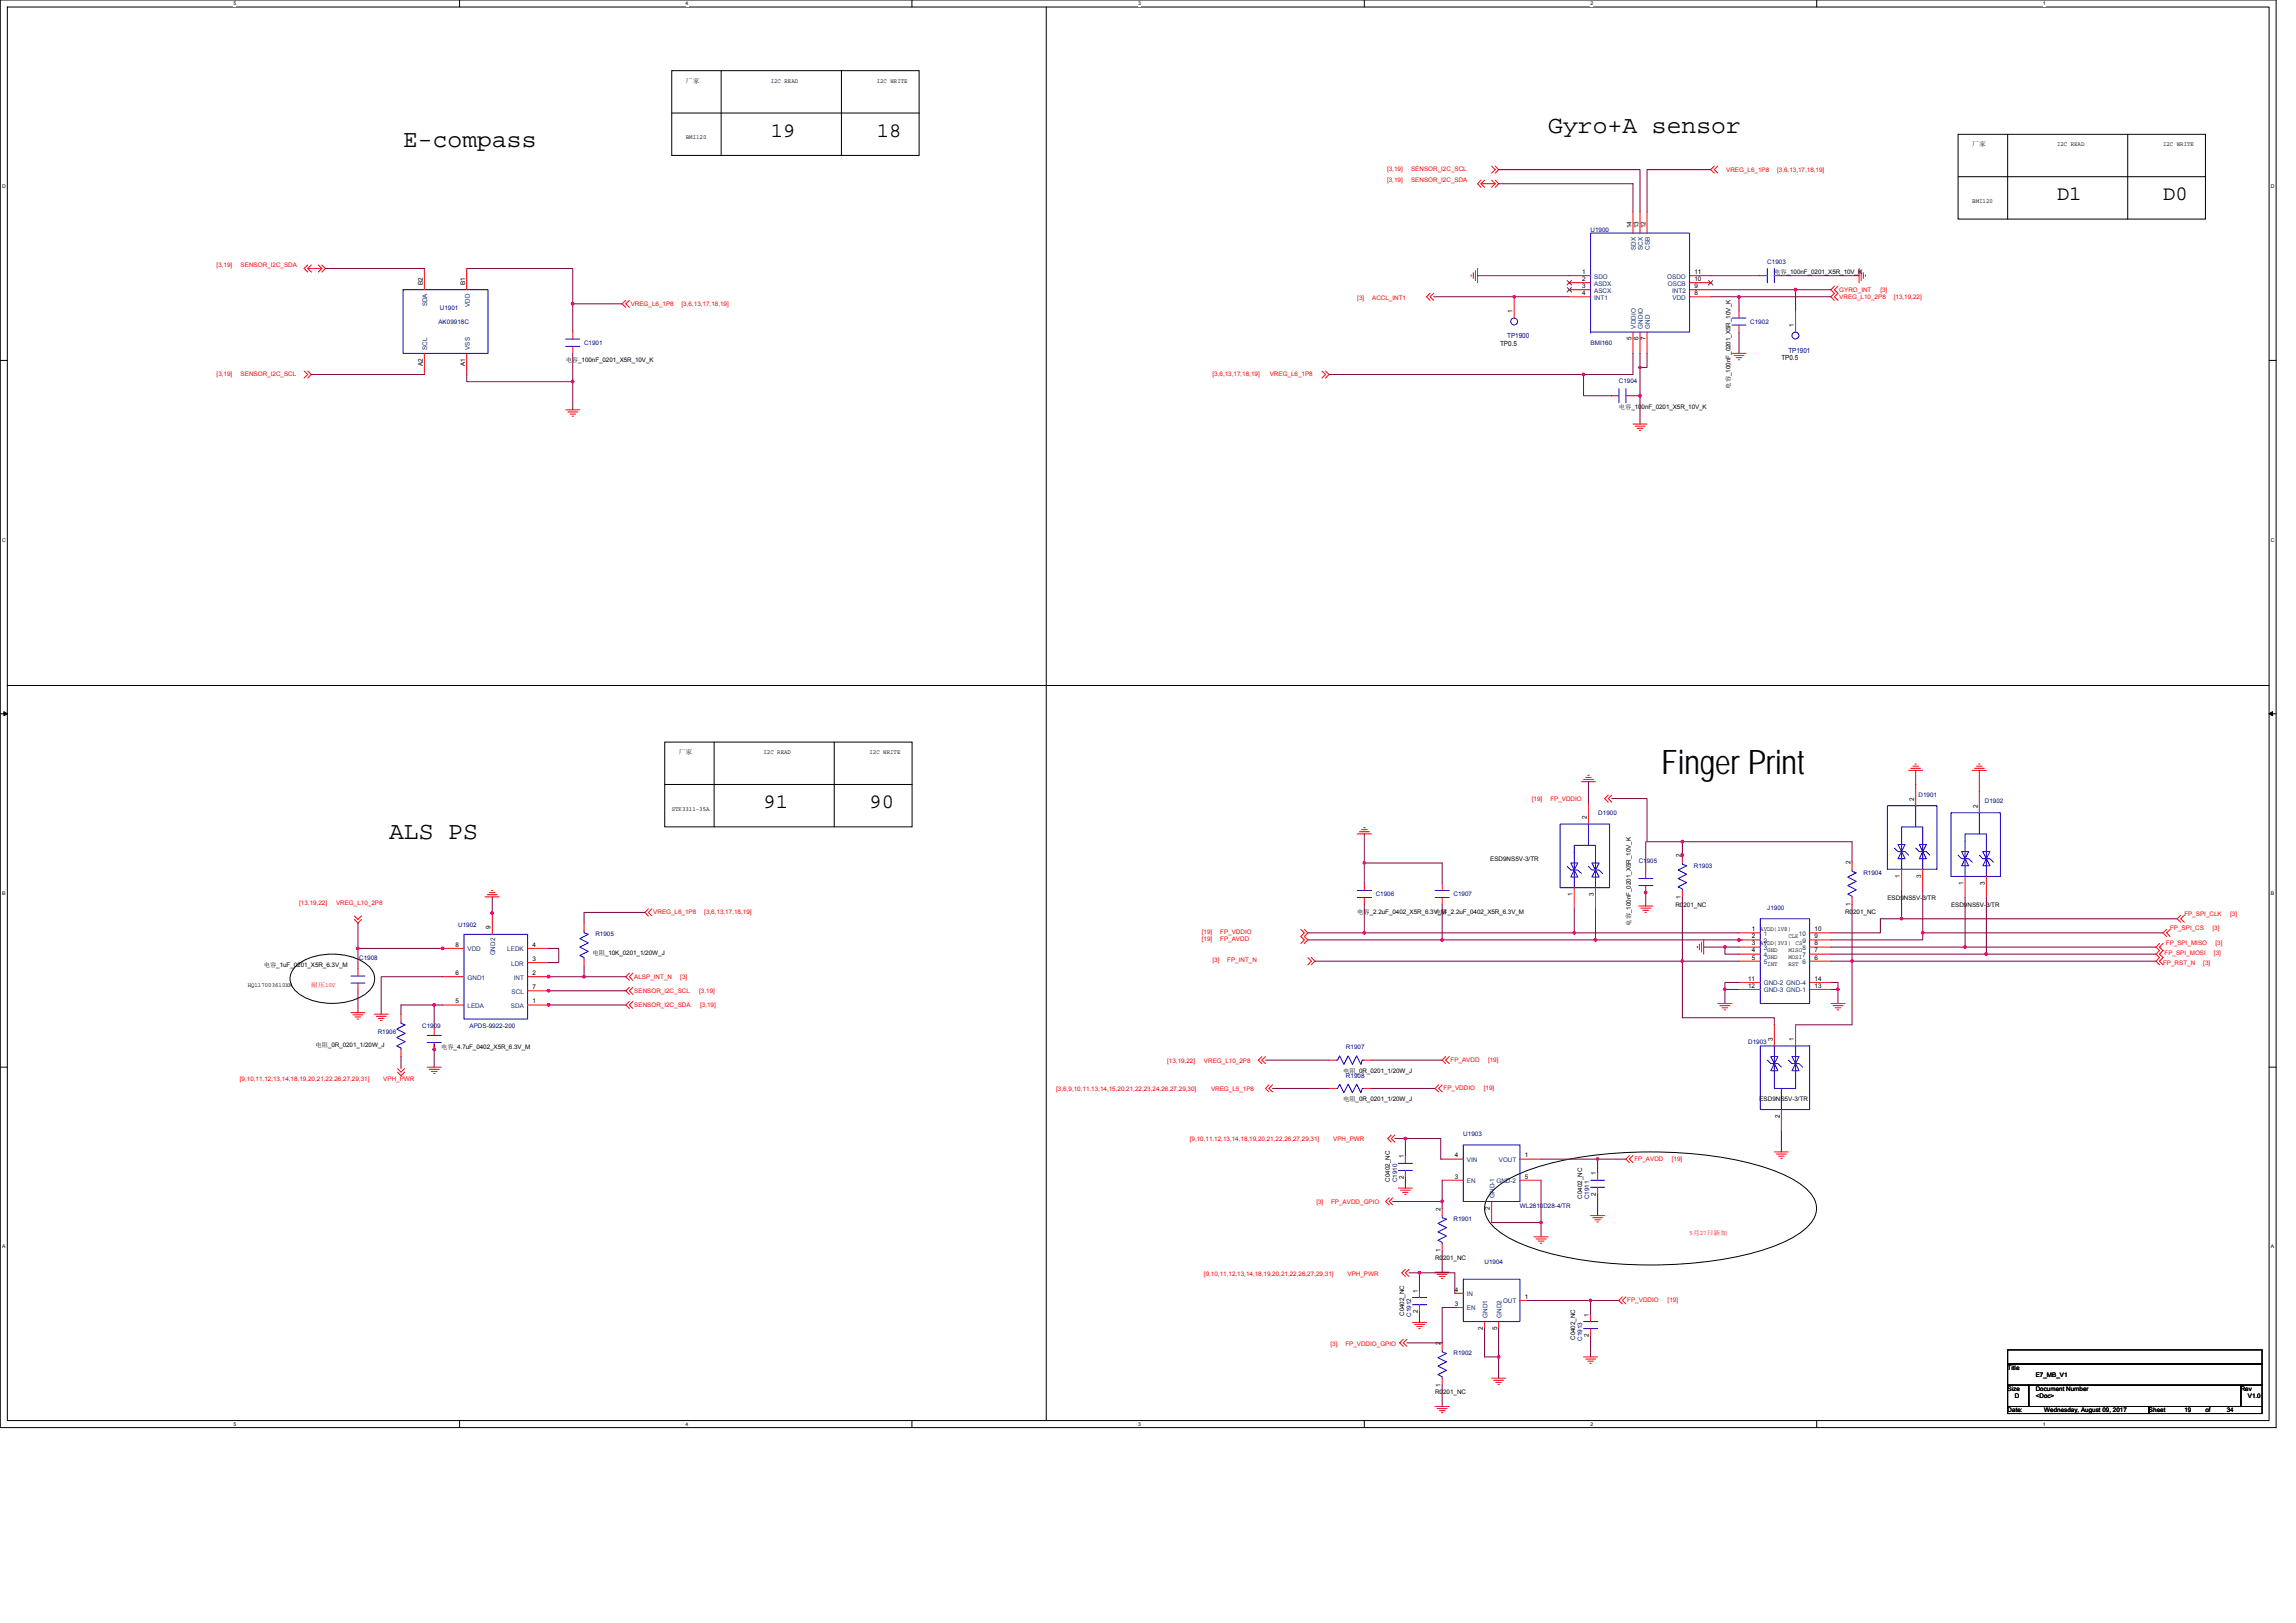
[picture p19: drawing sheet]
<svg xmlns="http://www.w3.org/2000/svg" width="297mm" height="210mm" viewBox="0 0 297 210" stroke-linecap="round" stroke-linejoin="round" font-family="sans-serif">
<defs><g id="words">
<text font-size="4.4" x="214.9" y="100.1">Finger Print</text>
<g font-size="3.2">
<text x="200.3" y="17.2">Gyro+A sensor</text>
<text x="52.2" y="19">E-compass</text>
<text x="50.3" y="108.6">ALS PS</text>
</g>
<g font-size="2.6">
<text x="99.7" y="17.7">19</text>
<text x="113.4" y="17.7">18</text>
<text x="266.1" y="25.9">D1</text>
<text x="279.8" y="25.9">D0</text>
<text x="98.8" y="104.5">91</text>
<text x="112.5" y="104.5">90</text>
</g>
<g font-size=".9">
<text x="194.1" y="44.7">TP0.5</text>
<text x="230.5" y="46.5">TP0.5</text>
</g>
<g font-size=".9" fill="#000080">
<text x="195" y="43.8">TP1900</text>
<text x="231.4" y="45.6">TP1901</text>
</g>
<g font-size=".8">
<text x="88.7" y="10.7">厂家</text>
<text x="99.7" y="10.7">I2C READ</text>
<text x="113.4" y="10.7">I2C WRITE</text>
<text x="88.7" y="18">BMI120</text>
<text x="255.2" y="18.9">厂家</text>
<text x="266.1" y="18.9">I2C READ</text>
<text x="279.8" y="18.9">I2C WRITE</text>
<text x="211" y="29.5" transform="rotate(-90 211 29.5)">14</text>
<text x="212" y="29.5" transform="rotate(-90 212 29.5)">13</text>
<text x="212.9" y="29.5" transform="rotate(-90 212.9 29.5)">12</text>
<text x="255.2" y="26.2">BMI120</text>
<text x="204.7" y="35.5">1</text>
<text x="219.2" y="35.5">11</text>
<text x="229.5" y="35.5">电容_100nF_0201_X5R_10V_K</text>
<text x="54.7" y="36.9" transform="rotate(-90 54.7 36.9)">B2</text>
<text x="60.2" y="36.9" transform="rotate(-90 60.2 36.9)">B1</text>
<text x="195.7" y="40.5" transform="rotate(-90 195.7 40.5)">1</text>
<text x="204.7" y="36.4">2</text>
<text x="204.7" y="37.3">3</text>
<text x="204.7" y="38.2">4</text>
<text x="219.2" y="36.4">10</text>
<text x="219.2" y="37.3">9</text>
<text x="219.2" y="38.2">8</text>
<text x="54.7" y="47.3" transform="rotate(-90 54.7 47.3)">A2</text>
<text x="60.2" y="47.3" transform="rotate(-90 60.2 47.3)">A1</text>
<text x="73.2" y="46.9">电容_100nF_0201_X5R_10V_K</text>
<text x="211" y="44" transform="rotate(-90 211 44)">5</text>
<text x="212" y="44" transform="rotate(-90 212 44)">6</text>
<text x="212.9" y="44" transform="rotate(-90 212.9 44)">7</text>
<text x="232.1" y="42.3" transform="rotate(-90 232.1 42.3)">1</text>
<text x="209.4" y="52.9">电容_100nF_0201_X5R_10V_K</text>
<text x="223.9" y="50.3" transform="rotate(-90 223.9 50.3)">电容_100nF_0201_X5R_10V_K</text>
<text x="87.8" y="97.6">厂家</text>
<text x="98.8" y="97.6">I2C READ</text>
<text x="112.5" y="97.6">I2C WRITE</text>
<text x="86.9" y="104.9">STK3311-35A</text>
<text x="205.3" y="106" transform="rotate(-90 205.3 106)">2</text>
<text x="247.6" y="103.6" transform="rotate(-90 247.6 103.6)">2</text>
<text x="255.9" y="104.5" transform="rotate(-90 255.9 104.5)">2</text>
<text x="192.8" y="111.4">ESD9NS5V-3/TR</text>
<text x="217.4" y="110.9" transform="rotate(-90 217.4 110.9)">2</text>
<text x="239.4" y="111.8" transform="rotate(-90 239.4 111.8)">2</text>
<text x="245.8" y="113.5" transform="rotate(-90 245.8 113.5)">1</text>
<text x="248.5" y="113.5" transform="rotate(-90 248.5 113.5)">3</text>
<text x="175.6" y="118.2">电容_2.2uF_0402_X5R_6.3V_M</text>
<text x="185.6" y="118.2">电容_2.2uF_0402_X5R_6.3V_M</text>
<text x="203.5" y="115.9" transform="rotate(-90 203.5 115.9)">1</text>
<text x="206.2" y="115.9" transform="rotate(-90 206.2 115.9)">3</text>
<text x="211" y="119.8" transform="rotate(-90 211 119.8)">电容_100nF_0201_X5R_10V_K</text>
<text x="216.7" y="117.3">R0201_NC</text>
<text x="217.4" y="116.3" transform="rotate(-90 217.4 116.3)">1</text>
<text x="238.7" y="118.2">R0201_NC</text>
<text x="239.4" y="117.2" transform="rotate(-90 239.4 117.2)">1</text>
<text x="244.2" y="116.4">ESD9NS5V-3/TR</text>
<text x="252.4" y="117.3">ESD9NS5V-3/TR</text>
<text x="254" y="114.5" transform="rotate(-90 254 114.5)">1</text>
<text x="256.8" y="114.5" transform="rotate(-90 256.8 114.5)">3</text>
<text x="34.1" y="125.2">电容_1uF_0201_X5R_6.3V_M</text>
<text x="58.9" y="122.5">8</text>
<text x="63.5" y="120.2" transform="rotate(-90 63.5 120.2)">9</text>
<text x="68.9" y="122.5">4</text>
<text x="68.9" y="124.3">3</text>
<text x="76.7" y="123.5">电阻_10K_0201_1/20W_J</text>
<text x="226.6" y="120.5">1</text>
<text x="226.6" y="121.4">2</text>
<text x="226.6" y="122.3">3</text>
<text x="226.6" y="123.2">4</text>
<text x="226.6" y="124.1">5</text>
<text x="227.7" y="120.4">AVDD(1V8)</text>
<text x="227.7" y="122.2">AVDD(3V3)</text>
<text x="228.6" y="125">INT</text>
<text x="228.6" y="123.2">GND</text>
<text x="228.6" y="124.1">GND</text>
<text x="231.4" y="123.2">MISO</text>
<text x="231.4" y="121.3">CLK</text>
<text x="231.4" y="124.1">MOSI</text>
<text x="231.4" y="125">RST</text>
<text x="232.3" y="122.2">CS</text>
<text x="234.8" y="120.5">10</text>
<text x="234.8" y="122.3">8</text>
<text x="234.8" y="121.4">9</text>
<text x="234.8" y="123.2">7</text>
<text x="234.8" y="124.1">6</text>
<text x="32" y="127.7">HQ117003610XM</text>
<text x="58.9" y="129.8">5</text>
<text x="58.9" y="126.2">6</text>
<text x="68.9" y="128">7</text>
<text x="68.9" y="126.2">2</text>
<text x="68.9" y="129.8">1</text>
<text x="226.2" y="126.9">11</text>
<text x="226.2" y="127.8">12</text>
<text x="234.8" y="126.9">14</text>
<text x="234.8" y="127.8">13</text>
<text x="40.8" y="135.4">电阻_0R_0201_1/20W_J</text>
<text x="57.1" y="135.8">电容_4.7uF_0402_X5R_6.3V_M</text>
<text x="229.3" y="134.7" transform="rotate(-90 229.3 134.7)">3</text>
<text x="232.1" y="134.7" transform="rotate(-90 232.1 134.7)">1</text>
<text x="173.8" y="138.8">电阻_0R_0201_1/20W_J</text>
<text x="173.8" y="142.5">电阻_0R_0201_1/20W_J</text>
<text x="227.6" y="142.5">ESD9NS5V-3/TR</text>
<text x="181.6" y="149.9" transform="rotate(-90 181.6 149.9)">1</text>
<text x="188.2" y="149.8">4</text>
<text x="197.3" y="149.8">1</text>
<text x="230.2" y="144.6" transform="rotate(-90 230.2 144.6)">2</text>
<text x="179.8" y="152.9" transform="rotate(-90 179.8 152.9)">C0402_NC</text>
<text x="181.6" y="152.5" transform="rotate(-90 181.6 152.5)">2</text>
<text x="188.2" y="152.5">3</text>
<text x="197.3" y="152.5">5</text>
<text x="204.7" y="155.1" transform="rotate(-90 204.7 155.1)">C0402_NC</text>
<text x="206.5" y="154.7" transform="rotate(-90 206.5 154.7)">2</text>
<text x="206.5" y="152.1" transform="rotate(-90 206.5 152.1)">1</text>
<text x="186.4" y="156.6" transform="rotate(-90 186.4 156.6)">2</text>
<text x="192.8" y="156.5" transform="rotate(-90 192.8 156.5)">2</text>
<text x="183.4" y="167.2" transform="rotate(-90 183.4 167.2)">1</text>
<text x="185.6" y="163">R0201_NC</text>
<text x="186.4" y="162" transform="rotate(-90 186.4 162)">1</text>
<text x="188.2" y="167.1">4</text>
<text x="181.6" y="170.3" transform="rotate(-90 181.6 170.3)">C0402_NC</text>
<text x="183.4" y="169.9" transform="rotate(-90 183.4 169.9)">2</text>
<text x="188.2" y="169">3</text>
<text x="191.9" y="172.1" transform="rotate(-90 191.9 172.1)">2</text>
<text x="193.7" y="172.1" transform="rotate(-90 193.7 172.1)">5</text>
<text x="197.3" y="168">1</text>
<text x="203.8" y="173.4" transform="rotate(-90 203.8 173.4)">C0402_NC</text>
<text x="205.6" y="173" transform="rotate(-90 205.6 173)">2</text>
<text x="205.6" y="170.3" transform="rotate(-90 205.6 170.3)">1</text>
<text x="186.4" y="179.4" transform="rotate(-90 186.4 179.4)">1</text>
<text x="186.4" y="174" transform="rotate(-90 186.4 174)">2</text>
<text x="259.7" y="177.2">Title</text>
<text x="259.7" y="179.9">Size</text>
<text x="263.4" y="179.9">Document Number</text>
<text x="263.4" y="178.1">E7_MB_V1</text>
<text x="289.9" y="179.9">Rev</text>
<text x="185.6" y="180.4">R0201_NC</text>
<text x="259.7" y="182.7">Date:</text>
<text x="260.6" y="180.8">D</text>
<text x="263.4" y="180.8">&lt;Doc&gt;</text>
<text x="264.5" y="182.7">Wednesday, August 09, 2017</text>
<text x="278" y="182.7">Sheet</text>
<text x="282.6" y="182.7">19</text>
<text x="285.3" y="182.7">of</text>
<text x="288.1" y="182.7">34</text>
<text x="290.8" y="180.8">V1.0</text>
</g>
<g font-size=".8" fill="#f00">
<text x="179.4" y="23.6">[3,19]</text>
<text x="179.4" y="22.1">[3,19]</text>
<text x="182.6" y="23.6">SENSOR_I2C_SDA</text>
<text x="182.6" y="22.1">SENSOR_I2C_SCL</text>
<text x="223.3" y="22.2">VREG_L6_1P8</text>
<text x="229.9" y="22.2">[3,6,13,17,18,19]</text>
<text x="28" y="34.5">[3,19]</text>
<text x="31.1" y="34.5">SENSOR_I2C_SDA</text>
<text x="81.6" y="39.6">VREG_L6_1P8</text>
<text x="88.2" y="39.6">[3,6,13,17,18,19]</text>
<text x="175.6" y="38.8">[3]</text>
<text x="177.5" y="38.8">ACCL_INT1</text>
<text x="238" y="38.7">VREG_L10_2P8</text>
<text x="238" y="37.7">GYRO_INT</text>
<text x="243.3" y="37.7">[3]</text>
<text x="245" y="38.7">[13,19,22]</text>
<text x="28" y="48.6">[3,19]</text>
<text x="31.1" y="48.6">SENSOR_I2C_SCL</text>
<text x="156.9" y="48.6">[3,6,13,17,18,19]</text>
<text x="164.3" y="48.6">VREG_L6_1P8</text>
<text x="198.2" y="103.7">[19]</text>
<text x="200.6" y="103.7">FP_VDDIO</text>
<text x="38.7" y="117">[13,19,22]</text>
<text x="43.5" y="117">VREG_L10_2P8</text>
<text x="84.5" y="118.3">VREG_L6_1P8</text>
<text x="91.1" y="118.3">[3,6,13,17,18,19]</text>
<text x="282.6" y="118.5">FP_SPI_CLK</text>
<text x="288.5" y="118.5">[3]</text>
<text x="155.5" y="121.8">[19]</text>
<text x="155.5" y="120.9">[19]</text>
<text x="156.9" y="124.5">[3]</text>
<text x="157.9" y="121.8">FP_AVDD</text>
<text x="157.9" y="120.9">FP_VDDIO</text>
<text x="158.8" y="124.5">FP_INT_N</text>
<text x="279.8" y="124.9">FP_RST_N</text>
<text x="280" y="123.5">FP_SPI_MOSI</text>
<text x="280.2" y="122.3">FP_SPI_MISO</text>
<text x="280.8" y="120.3">FP_SPI_CS</text>
<text x="285" y="124.9">[3]</text>
<text x="286.2" y="120.3">[3]</text>
<text x="286.4" y="123.5">[3]</text>
<text x="286.6" y="122.3">[3]</text>
<text x="40.3" y="127.7">耐压10V</text>
<text x="82.1" y="126.6">ALSP_INT_N</text>
<text x="82.1" y="128.5">SENSOR_I2C_SCL</text>
<text x="82.1" y="130.3">SENSOR_I2C_SDA</text>
<text x="88" y="126.6">[3]</text>
<text x="90.5" y="128.5">[3,19]</text>
<text x="90.6" y="130.3">[3,19]</text>
<text x="151" y="137.5">[13,19,22]</text>
<text x="155.8" y="137.5">VREG_L10_2P8</text>
<text x="187.7" y="137.4">FP_AVDD</text>
<text x="192.5" y="137.4">[19]</text>
<text x="31" y="139.9">[9,10,11,12,13,14,18,19,20,21,22,26,27,29,31]</text>
<text x="49.6" y="139.9">VPH_PWR</text>
<text x="136.6" y="141.2">[3,6,9,10,11,13,14,15,20,21,22,23,24,26,27,29,30]</text>
<text x="156.7" y="141.2">VREG_L5_1P8</text>
<text x="186.8" y="141.1">FP_VDDIO</text>
<text x="192" y="141.1">[19]</text>
<text x="153.9" y="147.7">[9,10,11,12,13,14,18,19,20,21,22,26,27,29,31]</text>
<text x="172.5" y="147.7">VPH_PWR</text>
<text x="170.3" y="155.8">[3]</text>
<text x="172.2" y="155.8">FP_AVDD_GPIO</text>
<text x="211.5" y="150.2">FP_AVDD</text>
<text x="216.3" y="150.2">[19]</text>
<text x="218.6" y="159.7">5月27日新加</text>
<text x="155.8" y="165">[9,10,11,12,13,14,18,19,20,21,22,26,27,29,31]</text>
<text x="174.3" y="165">VPH_PWR</text>
<text x="210.5" y="168.5">FP_VDDIO</text>
<text x="215.7" y="168.5">[19]</text>
<text x="172.1" y="174.1">[3]</text>
<text x="174.1" y="174.1">FP_VDDIO_GPIO</text>
</g>
<g font-size=".8" fill="#000080">
<text x="205.8" y="30">U1900</text>
<text x="228.6" y="34.1">C1903</text>
<text x="56.7" y="41.9">AK09918C</text>
<text x="56.9" y="40.1">U1901</text>
<text x="226.4" y="41.9">C1902</text>
<text x="75.6" y="44.6">C1901</text>
<text x="205.8" y="44.6">BMI160</text>
<text x="209.4" y="49.6">C1904</text>
<text x="206.8" y="105.4">D1900</text>
<text x="248.2" y="103.1">D1901</text>
<text x="256.8" y="103.9">D1902</text>
<text x="212" y="111.6">C1905</text>
<text x="219.1" y="112.3">R1903</text>
<text x="241.1" y="113.2">R1904</text>
<text x="59.3" y="120">U1902</text>
<text x="178" y="115.9">C1906</text>
<text x="188" y="115.9">C1907</text>
<text x="228.6" y="117.8">J1900</text>
<text x="46.5" y="124.2">C1908</text>
<text x="77" y="121.1">R1905</text>
<text x="48.9" y="133.8">R1906</text>
<text x="54.6" y="132.9">C1909</text>
<text x="60.7" y="132.9">APDS-9922-200</text>
<text x="174.1" y="135.8">R1907</text>
<text x="226.2" y="135.1">D1903</text>
<text x="174.1" y="139.4">R1908</text>
<text x="189.3" y="147">U1903</text>
<text x="180.7" y="153" transform="rotate(-90 180.7 153)">C1910</text>
<text x="205.6" y="155.2" transform="rotate(-90 205.6 155.2)">C1911</text>
<text x="188" y="158">R1901</text>
<text x="196.6" y="156.3">WL2810D28-4/TR</text>
<text x="192.1" y="163.5">U1904</text>
<text x="182.6" y="170.3" transform="rotate(-90 182.6 170.3)">C1912</text>
<text x="204.7" y="173.5" transform="rotate(-90 204.7 173.5)">C1913</text>
<text x="188" y="175.4">R1902</text>
</g>
<g font-size=".8" fill="#004080">
<text x="211.6" y="32.3" transform="rotate(-90 211.6 32.3)">SDX</text>
<text x="212.6" y="32.3" transform="rotate(-90 212.6 32.3)">SCX</text>
<text x="213.5" y="32.3" transform="rotate(-90 213.5 32.3)">CSB</text>
<text x="55.3" y="39.6" transform="rotate(-90 55.3 39.6)">SDA</text>
<text x="60.8" y="39.7" transform="rotate(-90 60.8 39.7)">VDD</text>
<text x="206.2" y="36">SDO</text>
<text x="206.2" y="37">ASDX</text>
<text x="206.2" y="37.9">ASCX</text>
<text x="206.2" y="38.8">INT1</text>
<text x="215.7" y="36">OSDO</text>
<text x="215.8" y="37">OSCB</text>
<text x="216.3" y="37.9">INT2</text>
<text x="216.4" y="38.8">VDD</text>
<text x="55.3" y="45.3" transform="rotate(-90 55.3 45.3)">SCL</text>
<text x="60.8" y="45.3" transform="rotate(-90 60.8 45.3)">VSS</text>
<text x="211.6" y="42.5" transform="rotate(-90 211.6 42.5)">VDDIO</text>
<text x="212.6" y="42.5" transform="rotate(-90 212.6 42.5)">GNDIO</text>
<text x="213.5" y="42.5" transform="rotate(-90 213.5 42.5)">GND</text>
<text x="60.5" y="123.1">VDD</text>
<text x="64.1" y="123.6" transform="rotate(-90 64.1 123.6)">GND2</text>
<text x="65.6" y="123.1">LEDK</text>
<text x="66.1" y="124.9">LDR</text>
<text x="228.2" y="121.1">1</text>
<text x="228.2" y="122">2</text>
<text x="228.2" y="122.9">3</text>
<text x="228.2" y="123.8">4</text>
<text x="228.2" y="124.7">5</text>
<text x="232.7" y="121.1">10</text>
<text x="233.2" y="122.9">8</text>
<text x="233.2" y="122">9</text>
<text x="233.2" y="123.8">7</text>
<text x="233.2" y="124.7">6</text>
<text x="60.5" y="130.4">LEDA</text>
<text x="60.5" y="126.7">GND1</text>
<text x="66.1" y="130.4">SDA</text>
<text x="66.2" y="128.6">SCL</text>
<text x="66.5" y="126.7">INT</text>
<text x="228.2" y="127.5">GND-2 GND-4</text>
<text x="228.2" y="128.4">GND-3 GND-1</text>
<text x="189.8" y="153.1">EN</text>
<text x="189.8" y="150.3">VIN</text>
<text x="193.4" y="155" transform="rotate(-90 193.4 155)">GND-1</text>
<text x="193.6" y="153.1">GND-2</text>
<text x="193.9" y="150.3">VOUT</text>
<text x="189.8" y="167.7">IN</text>
<text x="189.8" y="169.5">EN</text>
<text x="192.4" y="170.5" transform="rotate(-90 192.4 170.5)">GND1</text>
<text x="194.3" y="170.5" transform="rotate(-90 194.3 170.5)">GND2</text>
<text x="194.5" y="168.6">OUT</text>
</g>
<g font-size=".7">
<text x="30.2" y=".7">5</text>
<text x="88.7" y=".7">4</text>
<text x="147.2" y=".7">3</text>
<text x="205.8" y=".7">2</text>
<text x="264.3" y=".7">1</text>
<text x=".3" y="24.4">D</text>
<text x="293.8" y="24.4">D</text>
<text x=".3" y="70.1">C</text>
<text x="293.8" y="70.1">C</text>
<text x=".3" y="115.8">B</text>
<text x="293.8" y="115.8">B</text>
<text x=".3" y="161.5">A</text>
<text x="293.8" y="161.5">A</text>
<text x="30.2" y="184.5">5</text>
<text x="88.7" y="184.5">4</text>
<text x="147.2" y="184.5">3</text>
<text x="205.8" y="184.5">2</text>
<text x="264.3" y="184.5">1</text>
</g>
</g></defs>
<path d="M0 0h294.5v184.7h-294.5zM.9 .9h292.7v182.9h-292.7z" fill="none" stroke="#000" stroke-width=".13"/>
<g fill="#fff">
<path d="M30.2 .1h.4v.7h-.4z"/>
<path d="M30.2 183.9h.4v.7h-.4z"/>
</g>
<path d="M59.5 0v.9M59.5 183.8v.9" fill="none" stroke="#000" stroke-width=".13"/>
<g fill="#fff">
<path d="M88.7 .1h.4v.7h-.4z"/>
<path d="M88.7 183.9h.4v.7h-.4z"/>
</g>
<path d="M118 0v.9M118 183.8v.9" fill="none" stroke="#000" stroke-width=".13"/>
<g fill="#fff">
<path d="M147.2 .1h.4v.7h-.4z"/>
<path d="M147.2 183.9h.4v.7h-.4z"/>
</g>
<path d="M176.5 0v.9M176.5 183.8v.9" fill="none" stroke="#000" stroke-width=".13"/>
<g fill="#fff">
<path d="M205.8 .1h.3v.7h-.3z"/>
<path d="M205.8 183.9h.3v.7h-.3z"/>
</g>
<path d="M235 0v.9M235 183.8v.9" fill="none" stroke="#000" stroke-width=".13"/>
<g fill="#fff">
<path d="M264.3 .1h.3v.7h-.3z"/>
<path d="M264.3 183.9h.3v.7h-.3z"/>
<path d="M.3 23.8h.4v.7h-.4z"/>
<path d="M293.8 23.8h.5v.7h-.5z"/>
<path d="M.3 69.5h.4v.7h-.4z"/>
<path d="M293.8 69.5h.5v.7h-.5z"/>
</g>
<path d="M0 46.6h.9M293.6 46.6h.9" fill="none" stroke="#000" stroke-width=".13"/>
<g fill="#fff">
<path d="M.3 115.2h.4v.8h-.4z"/>
<path d="M293.8 115.2h.4v.8h-.4z"/>
</g>
<path d="M0 92.4h.9M293.6 92.4h.9" fill="none" stroke="#000" stroke-width=".13"/>
<path d="M.5 92.1l.4 .3-.4 .2zM293.6 92.4l.4-.3v.5z" fill="#000" stroke="#000" stroke-width=".13"/>
<g fill="#fff">
<path d="M.3 160.9h.4v.8h-.4z"/>
<path d="M293.8 160.9h.4v.8h-.4z"/>
</g>
<g fill="none" stroke="#000" stroke-width=".13">
<path d="M86.9 14.6h32M86.9 9.1h32v11h-32zM93.3 9.1v11M108.9 9.1v11M135.4 .9v182.9M253.3 17.4h32v10.9h-32zM259.7 17.4v10.9M275.3 17.4v10.9M253.3 22.9h32M.9 88.7h292.7M86 96h32v11h-32zM92.4 96v11"/>
<path d="M107.9 96v11M86 101.5h32M0 138.1h.9M38.3 125a7.8 7.8 0 0 1 7.5-1.1 4.1 4.1 0 0 1 2.6 2.1 2.3 2.3 0 0 1-1.2 2.7 8.3 8.3 0 0 1-8.4 0 2.24 2.24 0 0 1-.5-3.7zM293.6 138.1h.9M193 154.2a15 15 0 0 1 6.9-3.5 56.9 56.9 0 0 1 27.3 0 15.1 15.1 0 0 1 6.8 3.5 2.93 2.93 0 0 1 0 4.3 15.1 15.1 0 0 1-6.8 3.5 56.6 56.6 0 0 1-27.3 0 15 15 0 0 1-6.9-3.5 2.94 2.94 0 0 1 0-4.3zM259.7 179.2h2.8v2.8h-2.8zM259.7 174.6h32.9v1.9h-32.9zM259.7 176.5h32.9v2.7h-32.9zM262.5 179.2h27.4v2.8h-27.4zM289.9 179.2h2.7v2.8h-2.7zM259.7 182h18.3v.9h-18.3z"/>
<path d="M278 182h14.6v.9h-14.6z"/>
</g>
<g fill="none" stroke="#f00" stroke-width=".13">
<path d="M39.8 34.7l.5 .5M39.8 34.7h1.8M39.8 34.3l-.5 .4 .5 .5M40.3 34.3l-.5 .4M41.2 34.3l.4 .4M41.6 34.3l.5 .4-.5 .5M41.6 34.7l-.4 .5M54.9 34.7v2.8M60.4 34.7v2.8M81 38.9l-.5 .4 .5 .5M81.4 38.9l-.4 .4 .4 .5M185 38l-.4 .4 .4 .5"/>
<path d="M185.5 38l-.5 .4 .5 .5M190.3 35.6v.2M190.6 35.3v.7M190.9 35v1.3M191.2 34.7v1.9M191.6 23.3l-.4 .5 .4 .4M191.6 23.8l.5 .4M191.6 23.8h1.8M192.1 23.3l-.5 .5M193 23.3l.4 .5M193 21.5l.4 .4-.4 .5M193.4 23.8l-.4 .4"/>
<path d="M193.4 23.3l.5 .5-.5 .4M193.4 21.5l.5 .4-.5 .5M195.9 38.4v2.7M203 35.7h2.8M203 36.6h2.8M203 37.5h2.8M203 38.4h2.8M211.3 27.4v2.8M212.2 27.4v2.8M213.1 27.4v2.8M218.6 38.4h2.7M218.6 37.5h2.7"/>
<path d="M218.6 36.6h2.7M218.6 35.7h2.7M221.8 21.5l-.5 .4 .5 .5M222.2 21.5l-.4 .4 .4 .5M227.7 35.7h.9M229.5 35.7h1M237.3 37l-.4 .5 .4 .5-.4 .4 .4 .5M237.8 37l-.5 .5 .5 .5-.5 .4 .5 .5M240.5 34.7v1.9M240.8 35v1.3M241.1 35.3v.7M241.3 35.6v.2"/>
<path d="M39.3 48l.5 .5-.5 .4M39.8 48l.5 .5-.5 .4M54.9 45.7v2.8M60.4 45.7v2.8M73.2 53h1.8M73.5 53.3h1.2M73.7 53.6h.8M74 53.8h.2M74.1 43v.9M74.1 44.8v.9M171 48l.5 .5-.5 .4M171.5 48l.4 .5-.4 .4"/>
<path d="M208.5 51.2h.9M210.4 51.2h.9M211.3 54.9h1.8M211.3 43v2.7M211.5 55.1h1.3M211.8 55.4h.7M212.1 55.7h.2M212.2 43v2.7M213.1 43v2.7M224.1 45.7h1.8M224.3 46h1.3M224.6 46.3h.7"/>
<path d="M224.9 46.5h.2M225 42.1v.9M225 40.2v.9M232.3 40.2v2.8M246.9 99.7h1.8M247.2 99.4h1.3M247.5 99.1h.7M247.8 98.8h.1M255.2 99.7h1.8M255.4 99.4h1.3M255.7 99.1h.7M256 98.8h.2"/>
<path d="M45.8 119l.5 .4 .5-.4M45.8 118.5l.5 .5 .5-.5M62.8 116h1.8M63 115.8h1.3M63.3 115.5h.7M63.6 115.2h.2M63.7 118.1v2.8M75.6 119.5v.9M83.9 117.6l-.5 .4 .5 .5M84.3 117.6l-.4 .4 .4 .5M175.6 107.9h1.8M175.9 107.6h1.3"/>
<path d="M176.1 107.3h.8M176.4 107.1h.2M176.5 116.1v.9M176.5 114.3v.9M186.6 116.1v.9M186.6 114.3v.9M203.7 114.9v2.7M204.6 101.1h1.8M204.9 100.9h1.2M205.1 100.6h.8M205.4 100.3h.2M205.5 103.9v2.7"/>
<path d="M206.4 114.9v2.7M208.1 102.9l-.5 .4 .5 .5M208.5 102.9l-.4 .4 .4 .5M212 117.2h1.8M212.3 117.5h1.2M212.5 117.8h.8M212.8 118h.2M212.9 112.7v1M212.9 114.6v.9M217.7 115.2v.9M217.7 110.6v.9M239.6 116.1v.9"/>
<path d="M239.6 111.5v1M246 112.5v2.7M247.8 101.5v2.7M248.7 112.5v2.7M254.2 113.4v2.7M256.1 102.4v2.8M257 113.4v2.7M282.1 118.4l-.4 .5 .4 .4M282.6 118.4l-.5 .5 .5 .4M45.4 131h1.8M45.7 131.3h1.2M45.9 131.6h.8"/>
<path d="M46.2 131.8h.2M46.3 125.4v.9M46.3 127.2v.9M48.4 131.2h1.8M48.7 131.5h1.3M49 131.8h.7M49.2 132h.2M51.4 138.7l.5 .5 .4-.5M51.4 138.3l.5 .4 .4-.4M51.9 135.8v.9M51.9 131.2v.9M55.3 138.1h1.8"/>
<path d="M55.5 138.3h1.3M55.8 138.6h.8M56.1 138.9h.2M56.2 133v1M56.2 134.9v.9M57.3 130h2.7M57.3 126.4h2.7M57.3 122.7h2.7M68.3 130h2.7M68.3 126.4h2.7M68.3 124.5h2.7M68.3 122.7h2.7"/>
<path d="M68.3 128.2h2.7M75.6 124.1v.9M81.4 125.9l-.4 .5 .4 .4M81.4 127.7l-.4 .5 .4 .5M81.4 129.6l-.4 .4 .4 .5M81.9 125.9l-.5 .5 .5 .4M81.9 127.7l-.5 .5 .5 .5M81.9 129.6l-.5 .4 .5 .5M163.3 136.7l-.5 .5 .5 .4M163.7 136.7l-.4 .5 .4 .4M168.3 120.2l.4 .5-.4 .5 .4 .4-.4 .5M168.7 120.2l.5 .5-.5 .5 .5 .4-.5 .5"/>
<path d="M169.2 123.9l.4 .5-.4 .4M169.6 123.9l.5 .5-.5 .4M171.9 137.2h1M176.5 137.2h.9M187 136.7l-.4 .5 .4 .4M187.5 136.7l-.5 .5 .5 .4M219.6 122.4v.2M219.9 122.2v.7M220.1 121.9v1.3M220.4 121.6v1.8M222.2 129.8h1.9M222.5 130.1h1.3"/>
<path d="M222.8 130.4h.7M223.1 130.7h.1M225 120.7h2.7M225 121.6h2.7M225 122.5h2.7M225 123.4h2.7M225 124.4h2.7M225 127.1h2.7M225 128h2.7M229.5 132.6v2.7M232.3 132.6v2.7M234.1 122.5h2.8"/>
<path d="M234.1 121.6h2.8M234.1 120.7h2.8M234.1 123.4h2.8M234.1 124.4h2.8M234.1 127.1h2.8M234.1 128h2.8M236.9 129.8h1.8M237.1 130.1h1.3M237.4 130.4h.7M237.7 130.7h.2M279.4 122.1l-.5 .4 .5 .5-.5 .4 .5 .5-.5 .5 .5 .4M279.8 122.1l-.4 .4 .4 .5-.4 .4 .4 .5-.4 .5 .4 .4"/>
<path d="M280.3 120.2l-.5 .5 .5 .5M280.8 120.2l-.5 .5 .5 .5M164.2 140.4l-.5 .4 .5 .5M164.6 140.4l-.4 .4 .4 .5M171.9 140.8h1M176.5 140.8h.9M179.7 155l-.4 .4 .4 .5M180 146.9l-.5 .4 .5 .5M180.2 155l-.5 .4 .5 .5M180.4 146.9l-.4 .4 .4 .5M180.9 153.7h1.8M181.2 154h1.3"/>
<path d="M181.5 154.3h.7M181.7 154.5h.2M181.8 149.6v.9M181.8 151.4v.9M186.1 140.4l-.5 .4 .5 .5M186.6 152.7h2.7M186.6 150h2.7M186.6 140.4l-.5 .4 .5 .5M186.6 156.4v.9M193 155.4v2.8M196.6 150h2.8M196.6 152.7h2.8"/>
<path d="M205.8 157.3h1.8M206.1 157.5h1.2M206.3 157.8h.7M206.6 158.1h.2M206.7 151.8v.9M206.7 153.6v.9M210.8 149.5l-.4 .5 .4 .4M211.3 149.5l-.5 .5 .5 .4M229.5 149h1.9M229.8 149.3h1.3M230.1 149.6h.7M230.4 149.9h.2"/>
<path d="M230.5 143.6v2.7M181.5 173.3l-.4 .4 .4 .5M181.8 164.2l-.4 .5 .4 .4M182 173.3l-.5 .4 .5 .5M182.3 164.2l-.5 .5 .5 .4M182.7 171.1h1.9M183 171.3h1.3M183.3 171.6h.7M183.6 171.9h.1M183.6 167v.9M183.6 168.8v.9M185.6 164.6h1.9"/>
<path d="M185.9 164.9h1.3M186.2 165.1h.7M186.5 165.4h.2M186.6 160.9v.9M186.6 178.3v.9M186.6 173.7v.9M188.4 169.2h.9M188.4 167.3h.9M192.1 171v.9M193 178.3h1.8M193.2 178.6h1.3M193.5 178.9h.7"/>
<path d="M193.8 179.1h.2M193.9 171v.9M196.6 168.3h.9M198.5 160h1.8M198.7 160.3h1.3M199 160.6h.7M199.3 160.8h.2M204.9 175.6h1.8M205.1 175.8h1.3M205.4 176.1h.7M205.7 176.4h.2M205.8 170.1v.9"/>
<path d="M205.8 171.9v.9M209.9 167.8l-.5 .5 .5 .4M210.4 167.8l-.5 .5 .5 .4M185.6 182h1.9M185.9 182.2h1.3M186.2 182.5h.7M186.5 182.8h.2"/>
</g>
<g fill="none" stroke="#00f" stroke-width=".13">
<path d="M52.2 37.5h10.9v8.2h-10.9zM54.9 37.5h.1M60.4 37.5h.1M205.8 30.2h12.8v12.8h-12.8zM205.8 35.7h.1M205.8 36.6h.1M205.8 37.5h.1M205.8 38.4h.1M211.3 30.2h.1M212.2 30.2h.1M213.1 30.2h.1M218.6 38.4h.1"/>
<path d="M218.6 37.5h.1M218.6 36.6h.1M218.6 35.7h.1M228.6 34.7v1.9M228.6 35.7h.1M229.5 35.7h.1M229.5 34.7v1.9M54.9 45.7h.1M60.4 45.7h.1M73.2 43.9h1.8M73.2 44.8h1.8M74.1 43.9h.1"/>
<path d="M74.1 44.8h.1M195.9 41.1h.1M205.8 43h.1M209.4 51.2h.1M209.4 50.3v1.8M210.4 50.3v1.8M210.4 51.2h.1M211.3 43h.1M212.2 43h.1M213.1 43h.1M224.1 42.1h1.8M224.1 41.1h1.8"/>
<path d="M225 42.1h.1M225 41.1h.1M232.3 43h.1M175.6 116.1h1.8M175.6 115.2h1.8M176.5 116.1h.1M176.5 115.2h.1M185.6 116.1h1.9M185.6 115.2h1.9M186.6 116.1h.1M186.6 115.2h.1M201.8 106.6h6.4v8.3h-6.4z"/>
<path d="M202.8 112.1l.4 .5h.9l.5 .4M203.2 111.7h.9l-.4 .9zM203.7 114.9h.1M203.7 114.9v-5.5h2.7v5.5M203.7 112.6l.4 .9h-.9zM205 106.6h.1M205.5 106.6v2.8M205.5 112.1l.4 .5h1l.4 .4M205.9 111.7h1l-.5 .9zM206.4 112.6l.5 .9h-1zM206.4 114.9h.1M212 113.7h1.8"/>
<path d="M212 114.6h1.8M212.9 113.7h.1M212.9 114.6h.1M217.7 111.5h.1M217.7 115.2h.1M217.7 111.5v.3l.5 .2-1.1 .6 1.1 .5-1.1 .6 1.1 .5-1.1 .5 .6 .3v.2M227.7 118.9h6.4v10.9h-6.4zM239.6 112.5h.1M239.6 116.1h.1M239.6 112.5v.2l.6 .2-1.1 .6 1.1 .5-1.1 .6 1.1 .5-1.1 .6 .5 .3v.1M244.2 104.2h6.4v8.3h-6.4zM245.1 109.7l.5 .5h.9l.4 .4"/>
<path d="M245.6 109.3h.9l-.5 .9zM246 112.5h.1M246 112.5v-5.5h2.7v5.5M246 110.2l.5 .9h-.9zM247.4 104.2h.1M247.8 104.2v2.8M247.8 109.7l.5 .5h.9l.5 .4M248.3 109.3h.9l-.5 .9zM248.7 110.2l.5 .9h-.9zM248.7 112.5h.1M252.4 105.2h6.4v8.2h-6.4zM253.3 110.6l.5 .5h.9l.5 .4"/>
<path d="M253.8 110.2h.9l-.5 .9zM254.2 113.4h.1M254.2 113.4v-5.5h2.8v5.5M254.2 111.1l.5 .9h-.9zM255.6 105.2h.1M256.1 105.2v2.7M256.1 110.6l.4 .5h.9l.5 .4M256.5 110.2h.9l-.4 .9zM257 111.1l.4 .9h-.9zM257 113.4h.1M45.4 126.3h1.8M45.4 127.2h1.8"/>
<path d="M46.3 126.3h.1M46.3 127.2h.1M51.9 132.1h.1M51.9 135.8h.1M51.9 132.1v.3l.5 .2-1.1 .5 1.1 .6-1.1 .5 1.1 .6-1.1 .5 .6 .3v.2M55.3 134h1.8M55.3 134.9h1.8M56.2 134h.1M56.2 134.9h.1M60 120.9h8.3v10.9h-8.3zM75.6 120.4h.1M75.6 124.1h.1"/>
<path d="M75.6 120.4v.3l.5 .2-1.1 .5 1.1 .6-1.1 .5 1.1 .6-1.1 .5 .6 .3v.2M172.9 137.2h.1M172.9 137.2h.1l.3-.6 .6 1.1 .5-1.1 .6 1.1 .5-1.1 .6 1.1 .1-.5h.3M176.5 137.2h.1M227.7 135.3h6.4v8.3h-6.4zM227.7 129.8h.1M227.7 128.9h.1M227.7 126.2h.1M227.7 125.3h.1M227.7 124.4h.1M227.7 123.4h.1M227.7 122.5h.1"/>
<path d="M227.7 121.6h.1M227.7 120.7h.1M228.6 137.2l.5 .4h.9l.5 .5M229.1 136.7h.9l-.5 .9zM229.5 135.3h.1M229.5 135.3v5.5h2.8v-5.5M229.5 137.6l.5 .9h-.9zM231.4 137.2l.4 .4h.9l.5 .5M231.8 136.7h.9l-.4 .9zM232.3 135.3h.1M232.3 137.6l.4 .9h-.9zM232.3 129.8h.1"/>
<path d="M232.3 128.9h.1M232.3 126.2h.1M232.3 125.3h.1M232.3 124.4h.1M232.3 123.4h.1M232.3 122.5h.1M232.3 121.6h.1M232.3 120.7h.1M172.9 140.8h.1M172.9 140.8h.1l.3-.5 .6 1.1 .5-1.1 .6 1.1 .5-1.1 .6 1.1 .1-.6h.3M176.5 140.8h.1M180.9 150.5h1.8"/>
<path d="M180.9 151.4h1.8M181.8 150.5h.1M181.8 151.4h.1M186.6 157.3h.1M186.6 157.3v.2l.5 .2-1.1 .6 1.1 .5-1.1 .6 1.1 .5-1.1 .6 .6 .2v.2M189.3 148.1h7.3v7.3h-7.3zM205.8 152.7h1.8M205.8 153.6h1.8M206.7 152.7h.1M206.7 153.6h.1M230.5 140.8v2.8M230.9 143.6h.1"/>
<path d="M182.7 167.9h1.9M182.7 168.8h1.9M183.6 167.9h.1M183.6 168.8h.1M186.6 160.9h.1M186.6 174.6h.1M186.6 178.3h.1M186.6 174.6v.3l.5 .2-1.1 .6 1.1 .5-1.1 .5 1.1 .6-1.1 .5 .6 .3v.2M189.3 167.3h.1M189.3 169.2h.1M189.3 165.5h7.3v5.5h-7.3zM193 171h.1"/>
<path d="M196.6 168.3h.1M204.9 171h1.8M204.9 171.9h1.8M205.8 171h.1M205.8 171.9h.1"/>
<circle cx="195.9" cy="41.6" r=".45"/>
<circle cx="232.3" cy="43.4" r=".45"/>
</g>
<path d="M202.8 36.3l.5 .6M202.8 37.2l.5 .6M203.3 36.3l-.6 .6M203.3 37.2l-.6 .6M221 36.3l.6 .6M221.6 36.3l-.6 .6" fill="none" stroke="#804000" stroke-width=".13"/>
<g fill="none" stroke="#800040" stroke-width=".13">
<path d="M42.1 34.7h12.8M60.4 34.7h13.7v4.6M74.1 39.3h6.4M74.1 39.3v3.7M191.2 35.7h11.8M193.9 21.9h18.3v5.5M193.9 23.8h17.4v3.6M203 38.4h-17.5M221.3 37.5h11M221.3 21.9h-8.2v5.5M221.3 35.7h6.4M221.3 38.4h3.7"/>
<path d="M230.5 35.7h10M236.9 38.4h-11.9v1.8M236.9 37.5h-4.6v2.7M40.3 48.5h14.6M60.4 48.5v.9h13.7v3.6M74.1 45.7v3.7M171.9 48.5h33M204.9 48.5v2.7h3.6M211.3 45.7v2.8h-6.4M212.2 45.7v1.8M212.2 51.2v3.7M212.2 47.5v3.7h-.9"/>
<path d="M213.1 45.7v1.8h-.9M225 43v2.7M247.8 99.7v1.8M256.1 99.7v2.7M46.3 119.4v3.3M63.7 116v2.2M83.4 118h-7.8v1.5M176.5 111.7h10.1v2.6M176.5 111.7v2.6M176.5 107.9v3.8M176.5 117v3.7h27.2M186.6 117v4.6"/>
<path d="M203.7 117.6v3.1h21.3M205.5 101.1v2.8M206.4 117.6v4M208.5 103.3h4.6v5.5M212.9 115.4v1.8M217.7 108.9v2.1M217.7 108.9h-4.8v3.8M217.7 116.1v8.3h-47.6M217.7 108.9h21.9v2.6M239.6 117v7.4h-2.7M246 115.2v3.7M246 118.9h35.7"/>
<path d="M246 118.9h-2.7v1.8h-6.4M248.7 115.2v5.5M254.2 116.1v6.4h24.7M257 116.1v7.3M46.3 122.7h11.1M46.3 122.7v2.7M46.3 128.1v2.9M51.9 136.7v1.6M56.2 130v3M56.2 130h1.1M56.2 135v3.1M56.2 130h-4.3v1.2"/>
<path d="M57.3 126.4h-8v4.8M70.9 126.4h4.7M70.9 128.2h10.1M70.9 130h10.1M71 122.7h1.3v1.8h-1.3M75.6 125v1.4M75.6 126.4h5.4M163.7 137.2h8.2M169.2 121.6h17.4M169.2 120.7h7.3M177.4 137.2h9.2M186.6 121.6h19.8"/>
<path d="M220.4 122.5h2.8M223.2 128h1.8M223.2 128v1.8M225 122.5h-1.8v.9h1.8M225 124.4h-7.3v7.3h11.8v.9M225 127.1h-1.8v.9M225.4 121.6h-19M236.9 122.5h17.3M236.9 123.4h20.1M236.9 127.1h.9v.9M236.9 128h.9M237.8 128v1.8"/>
<path d="M248.7 120.7h31.1M248.7 120.7v.9h-11.8M257 123.4h21.9M278.9 124.4h-39.3v8.2h-7.3M164.6 140.8h7.3M177.4 140.8h8.2M180.2 155.4h6.4M180.4 147.3h1.4M181.8 152.3v1.4M181.8 147.3v2.3M181.8 147.3h4.6v2.7h.2M186.6 155.4v1"/>
<path d="M186.6 152.7v2.7M193 158.2h6.4M199.4 158.2v1.8M199.4 152.7v5.5M199.4 150h7.3M206.7 150v1.8M206.7 154.5v2.8M206.7 150h3.7M230.5 146.3v2.7M182.3 164.7h1.3M183.6 169.7v1.4M183.6 164.7v2.3"/>
<path d="M183.6 164.7h4.6v2.6h.2M186.6 179.2v2.8M186.6 161.8v2.8M188.4 169.2h-1.8v4.5h-4.6M192.1 171.9v3.7h1.8M193.9 175.6v2.7M193.9 171.9v3.7M197.5 168.3h11.9M205.8 168.3v1.8M205.8 172.8v2.8"/>
</g>
<g fill="#f0f" stroke="#f0f" stroke-width=".13">
<path d="M212 51.1h.3v.2h-.3z" fill-rule="evenodd"/>
<path d="M224.8 38.3h.3v.2h-.3z" fill-rule="evenodd"/>
<path d="M232.2 37.3h.2v.3h-.2z" fill-rule="evenodd"/>
<path d="M74 39.2h.2v.2h-.2z" fill-rule="evenodd"/>
<path d="M74 49.2h.2v.3h-.2z" fill-rule="evenodd"/>
<path d="M57.1 122.6h.3v.2h-.3z" fill-rule="evenodd"/>
<path d="M56 135.6h.3v.3h-.3z" fill-rule="evenodd"/>
<path d="M70.8 129.9h.3v.2h-.3z" fill-rule="evenodd"/>
<path d="M70.8 128.1h.3v.2h-.3z" fill-rule="evenodd"/>
<path d="M70.8 126.2h.3v.3h-.3z" fill-rule="evenodd"/>
<path d="M75.4 126.2h.3v.3h-.3z" fill-rule="evenodd"/>
<path d="M206.3 121.5h.2v.2h-.2z" fill-rule="evenodd"/>
<path d="M224.8 121.5h.3v.2h-.3z" fill-rule="evenodd"/>
<path d="M217.5 110.5h.3v.3h-.3z" fill-rule="evenodd"/>
<path d="M217.5 108.8h.3v.2h-.3z" fill-rule="evenodd"/>
<path d="M212.8 115.3h.2v.3h-.2z" fill-rule="evenodd"/>
<path d="M217.5 124.2h.3v.3h-.3z" fill-rule="evenodd"/>
<path d="M256.8 123.3h.3v.2h-.3z" fill-rule="evenodd"/>
<path d="M181.7 147.2h.2v.2h-.2z" fill-rule="evenodd"/>
<path d="M206.5 149.8h.3v.3h-.3z" fill-rule="evenodd"/>
<path d="M183.5 164.5h.3v.3h-.3z" fill-rule="evenodd"/>
<path d="M239.5 124.2h.2v.3h-.2z" fill-rule="evenodd"/>
<path d="M212 51.1h.3v.2h-.3z" fill-rule="evenodd"/>
<path d="M224.8 38.3h.3v.2h-.3z" fill-rule="evenodd"/>
<path d="M232.2 37.3h.2v.3h-.2z" fill-rule="evenodd"/>
<path d="M74 39.2h.2v.2h-.2z" fill-rule="evenodd"/>
<path d="M74 49.2h.2v.3h-.2z" fill-rule="evenodd"/>
<path d="M57.1 122.6h.3v.2h-.3z" fill-rule="evenodd"/>
<path d="M56 135.6h.3v.3h-.3z" fill-rule="evenodd"/>
<path d="M70.8 129.9h.3v.2h-.3z" fill-rule="evenodd"/>
<path d="M70.8 128.1h.3v.2h-.3z" fill-rule="evenodd"/>
<path d="M70.8 126.2h.3v.3h-.3z" fill-rule="evenodd"/>
<path d="M75.4 126.2h.3v.3h-.3z" fill-rule="evenodd"/>
<path d="M206.3 121.5h.2v.2h-.2z" fill-rule="evenodd"/>
<path d="M224.8 121.5h.3v.2h-.3z" fill-rule="evenodd"/>
<path d="M217.5 110.5h.3v.3h-.3z" fill-rule="evenodd"/>
<path d="M217.5 108.8h.3v.2h-.3z" fill-rule="evenodd"/>
<path d="M212.8 115.3h.2v.3h-.2z" fill-rule="evenodd"/>
<path d="M217.5 124.2h.3v.3h-.3z" fill-rule="evenodd"/>
<path d="M256.8 123.3h.3v.2h-.3z" fill-rule="evenodd"/>
<path d="M181.7 147.2h.2v.2h-.2z" fill-rule="evenodd"/>
<path d="M206.5 149.8h.3v.3h-.3z" fill-rule="evenodd"/>
<path d="M183.5 164.5h.3v.3h-.3z" fill-rule="evenodd"/>
<path d="M239.5 124.2h.2v.3h-.2z" fill-rule="evenodd"/>
<circle cx="195.9" cy="38.4" r=".17"/>
<circle cx="204.8" cy="48.5" r=".17"/>
<circle cx="212.2" cy="47.5" r=".17"/>
<circle cx="46.3" cy="122.7" r=".17"/>
<circle cx="56.2" cy="130" r=".17"/>
<circle cx="63.7" cy="118.1" r=".17"/>
<circle cx="176.5" cy="111.6" r=".17"/>
<circle cx="203.7" cy="120.7" r=".17"/>
<circle cx="248.7" cy="120.7" r=".17"/>
<circle cx="223.1" cy="122.5" r=".17"/>
<circle cx="223.1" cy="128" r=".17"/>
<circle cx="246" cy="118.9" r=".17"/>
<circle cx="254.2" cy="122.5" r=".17"/>
<circle cx="237.8" cy="128" r=".17"/>
<circle cx="186.6" cy="121.6" r=".17"/>
<circle cx="176.5" cy="120.7" r=".17"/>
<circle cx="186.6" cy="155.4" r=".17"/>
<circle cx="205.8" cy="168.2" r=".17"/>
<circle cx="193.9" cy="175.6" r=".17"/>
<circle cx="199.4" cy="158.2" r=".17"/>
</g>
<use href="#words"/>
</svg>
